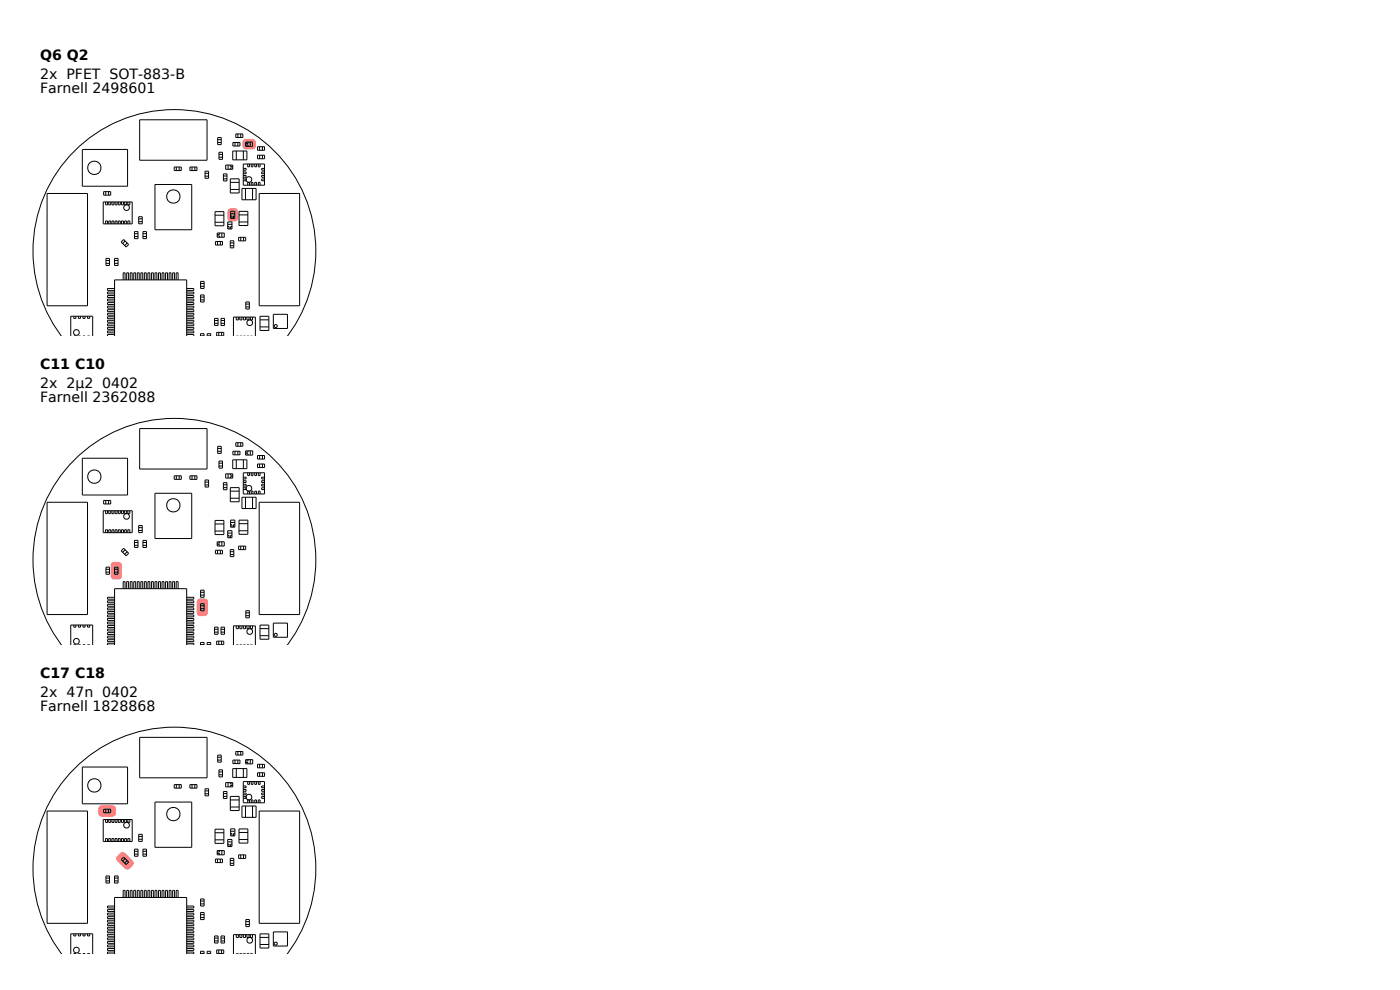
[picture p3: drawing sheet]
<svg xmlns="http://www.w3.org/2000/svg" width="297mm" height="210mm" viewBox="0 0 297 210" stroke-linecap="round" stroke-linejoin="round" font-family="sans-serif">
<defs><g id="words">
<g font-size="3">
<text x="8.5" y="12.8">Q6 Q2</text>
<text x="8.5" y="16.8">2x PFET SOT-883-B</text>
<text x="8.5" y="19.8">Farnell 2498601</text>
<text x="8.5" y="78.3">C11 C10</text>
<text x="8.5" y="82.3">2x 2µ2 0402</text>
<text x="8.5" y="85.3">Farnell 2362088</text>
<text x="8.5" y="143.8">C17 C18</text>
<text x="8.5" y="147.8">2x 47n 0402</text>
<text x="8.5" y="150.8">Farnell 1828868</text>
</g>
</g></defs>
<g fill="#ff8080">
<path d="M51.7 29.7a2.62 2.62 0 0 1 2.1-.2l.3 .2a1.45 1.45 0 0 1-.3 2 2.62 2.62 0 0 1-2.1-.2 1.7 1.7 0 0 1 0-1.8z"/>
<path d="M48.5 44.4a1.45 1.45 0 0 1 1.9 .2 2.62 2.62 0 0 1-.1 2.2 1.45 1.45 0 0 1-2-.3 2.62 2.62 0 0 1 .2-2.1z"/>
</g>
<g fill="none" stroke="#000" stroke-width=".21">
<path d="M17.5 31.7h9.6v7.8h-9.6zM29.6 25.4h14.3v8.6h-14.3zM32.9 39.1h7.8v9.6h-7.8zM37 35.4h1.5v.8h-1.5zM37.4 35.4v.8M38 35.4v.8M40.3 35.4h1.5v.8h-1.5zM40.7 35.4v.8M41.3 35.4v.8M43.5 36.3h.8v1.5h-.8zM43.5 37.4h.8M43.5 36.8h.8"/>
<path d="M46.2 30.2h.7M46.2 29.2h.7v1.5h-.7zM46.2 29.6h.7M46.5 32.3h.7v1.5h-.7zM46.5 33.3h.7M46.5 32.7h.7M47.4 37.9h.8M47.4 36.9h.8v1.5h-.8zM47.4 37.3h.8M47.9 35h1.5v.9h-1.5zM48.4 35v.9M48.9 37.9h1.8v3h-1.8z"/>
<path d="M48.9 38.7h1.8M48.9 35v.3h.5M49.4 32h3v1.9h-3zM49.4 35.6h-.5v.3M49.4 30.2h1.5v.8h-1.5zM49.9 30.2v.8M50 28.4h1.5v.8h-1.5zM50.1 32v1.9M50.5 30.2v.8M50.5 28.4v.8M51.1 28.4v.8M51.3 40h3v2.4h-3z"/>
<path d="M51.6 34.8h4.5v4.5h-4.5zM51.6 35.7h.6v.4h-.6M51.6 36.5h.6v.4h-.6M51.6 37.2h.6v.4h-.6M51.6 38h.6v.4h-.6M51.6 32v1.9M52.1 40v2.4M52.1 30.1h1.5v.9h-1.5zM52.1 30.8h.5v.2M52.6 39.3v-.6h.3v.6M52.6 34.8v.6h.3v-.6M52.6 30.1v.3h-.5"/>
<path d="M53.1 30.1v.9M53.3 39.3v-.6h.4v.6M53.3 34.8v.6h.4v-.6M53.6 40v2.4M54.1 39.3v-.6h.3v.6M54.1 34.8v.6h.3v-.6M54.6 32.9h1.5v.8h-1.5zM54.6 31.1h1.5v.8h-1.5zM54.8 39.3v-.6h.4v.6M54.8 34.8v.6h.4v-.6M55.1 31.1v.8M55.1 32.9v.8"/>
<path d="M55.7 31.1v.8M55.7 32.9v.8M56.1 35.7h-.6v.4h.6M56.1 36.5h-.6v.4h.6M56.1 37.2h-.6v.4h.6M56.1 38h-.6v.4h.6M10 41h8.6v23.9h-8.6zM21.9 42.8h6.1v4.7h-6.1zM22 40.7h1.5v.7h-1.5zM22.4 42.8v.7h.4v-.7M22.4 47.5v-.6h.4v.6M22.4 40.7v.7"/>
<path d="M22.5 54.8h.7v1.5h-.7zM22.5 55.3h.7M22.5 55.9h.7M23 40.7v.7M23.1 42.8v.7h.4v-.7M23.1 47.5v-.6h.4v.6M23.8 42.8v.7h.4v-.7M23.8 47.5v-.6h.4v.6M24.3 54.8h.7v1.5h-.7zM24.3 55.3h.7M24.3 55.9h.7M24.4 42.8v.7h.4v-.7"/>
<path d="M24.4 47.5v-.6h.4v.6M25.1 42.8v.7h.4v-.7M25.1 47.5v-.6h.4v.6M25.8 42.8v.7h.4v-.7M25.8 47.5v-.6h.4v.6M26.1 59.4v-1.5h.4v1.5M26.2 50.8l1.1 1.1-.5 .5-1.1-1.1zM26.5 42.8v.7h.4v-.7M26.5 47.5v-.6h.4v.6M26.6 51.1l-.6 .6M26.9 59.4v-1.5h.4v1.5M27 51.6l-.5 .5"/>
<path d="M27.1 42.8v.7h.4v-.7M27.1 47.5v-.6h.4v.6M27.6 59.4v-1.5h.4v1.5M28.4 59.4v-1.5h.4v1.5M28.5 49.1h.8v1.5h-.8zM28.5 49.6h.8M28.5 50.2h.8M29.1 59.4v-1.5h.4v1.5M29.4 46h.8v1.5h-.8zM29.4 47h.8M29.4 46.4h.8M29.9 59.4v-1.5h.4v1.5"/>
<path d="M30.3 49.1h.8v1.5h-.8zM30.3 49.6h.8M30.3 50.2h.8M30.6 59.4v-1.5h.4v1.5M31.4 59.4v-1.5h.4v1.5M32.1 59.4v-1.5h.4v1.5M32.9 59.4v-1.5h.4v1.5M33.6 59.4v-1.5h.4v1.5M34.4 59.4v-1.5h.4v1.5M35.1 59.4v-1.5h.4v1.5M35.9 59.4v-1.5h.4v1.5M36.6 59.4v-1.5h.4v1.5"/>
<path d="M37.4 59.4v-1.5h.4v1.5M42.6 59.7h.7v1.5h-.7zM45.6 44.9h1.9v3h-1.9zM45.6 45.7h1.9M45.6 47.2h1.9M45.7 51.2h1.5v.8h-1.5zM46.1 50h.5v.3M46.1 49.4h1.5v.9h-1.5zM46.2 51.2v.8M46.6 49.4v.3h-.5M46.8 51.2v.8M47.1 49.4v.9"/>
<path d="M48.3 47.6h.9M48.3 48.1h.3v.5M48.3 47.1h.9v1.5h-.9zM48.9 51.1h.7v1.5h-.7zM48.9 52.1h.7M48.9 51.5h.7M48.9 40.2h1.8M48.9 44.8h.9v1.5h-.9zM48.9 45.8h.3v.5M48.9 45.3h.9M49.2 48.1h-.3v.5M49.8 45.8h-.3v.5"/>
<path d="M50.6 50.3h1.5v.8h-1.5zM50.7 44.8h1.9v3h-1.9zM50.7 47.1h1.9M50.7 45.6h1.9M51.1 50.3v.8M51.7 50.3v.8M55 41h8.6v23.9h-8.6zM13 71.3a30 30 0 0 1 3.8-40.2 30 30 0 0 1 40.4 0 30 30 0 0 1 3.8 40.2M15 71.3v-4.2h4.7v4.2M15.6 67.1v.4h.5v-.4M15.6 71.3h.5M16.6 67.1v.4h.5v-.4"/>
<path d="M16.6 71.3h.5M17.6 67.1v.4h.4v-.4M17.6 71.3h.4M18.6 67.1v.4h.4v-.4M18.6 71.3h.4M24.3 61.2h-1.5v.4h1.5M24.3 71.3v-11.9h15.3v11.9M24.3 62h-1.5v.4h1.5M24.3 62.7h-1.5v.4h1.5M24.3 63.5h-1.5v.4h1.5M24.3 64.2h-1.5v.4h1.5M24.3 65h-1.5v.4h1.5"/>
<path d="M24.3 65.7h-1.5v.4h1.5M24.3 66.5h-1.5v.4h1.5M24.3 67.2h-1.5v.4h1.5M24.3 68h-1.5v.4h1.5M24.3 68.7h-1.5v.4h1.5M24.3 69.5h-1.5v.4h1.5M24.3 70.2h-1.5v.4h1.5M24.3 71h-1.5v.3M39.6 61.2h1.5v.4h-1.5M39.6 62h1.5v.4h-1.5M39.6 62.7h1.5v.4h-1.5M39.6 63.5h1.5v.4h-1.5"/>
<path d="M39.6 64.2h1.5v.4h-1.5M39.6 65h1.5v.4h-1.5M39.6 65.7h1.5v.4h-1.5M39.6 66.5h1.5v.4h-1.5M39.6 67.2h1.5v.4h-1.5M39.6 68h1.5v.4h-1.5M39.6 68.7h1.5v.4h-1.5M39.6 69.5h1.5v.4h-1.5M39.6 70.2h1.5v.4h-1.5M39.6 71h1.5v.3M42.5 71.3v-.5h.8v.5M42.5 71.2h.8"/>
<path d="M42.6 62.6h.7v1.5h-.7zM42.6 60.1h.7M42.6 60.7h.7M42.6 63h.7M42.6 63.6h.7M44 71.3v-.5h.7v.5M44 71.2h.7M45.5 67.5h.8v1.5h-.8zM45.5 68.6h.8M45.5 68h.8M46 70.5h1.5v.8h-1.5zM46.4 70.5v.8"/>
<path d="M46.9 67.5h.7v1.5h-.7zM46.9 68.6h.7M46.9 68h.7M47 70.5v.8M49.5 71.3v-4h4.7v4M50.1 67.3v.6h.5v-.6M50.9 67.3v.6h.4v-.6M51.6 67.3v.6h.5v-.6M52.2 64.1h.7v1.5h-.7zM52.2 65.1h.7M52.2 64.5h.7M52.4 67.3v.6h.4v-.6"/>
<path d="M53.1 67.3v.6h.5v-.6M55.2 67.1h1.8v3h-1.8zM55.2 67.9h1.8M55.2 69.4h1.8M58 66.7h3v3h-3zM58.3 68.9h.4v.5h-.4z"/>
<circle cx="20" cy="35.6" r="1.42"/>
<circle cx="52.8" cy="38.1" r=".6"/>
<circle cx="26.8" cy="44" r=".6"/>
<circle cx="36.8" cy="41.7" r="1.42"/>
<circle cx="16.2" cy="70.5" r=".6"/>
<circle cx="53" cy="68.5" r=".6"/>
</g>
<g fill="#ff8080">
<path d="M23.7 119.4a1.59 1.59 0 0 1 2.1 .3l.1 2.5a.75 .75 0 0 1-.8 .8h-.9a.75 .75 0 0 1-.7-.8v-2.2z"/>
<path d="M41.9 127.2a1.59 1.59 0 0 1 2.2 .2v2.6a.75 .75 0 0 1-.7 .7h-.9a.75 .75 0 0 1-.8-.7v-2.3z"/>
</g>
<g fill="none" stroke="#000" stroke-width=".21">
<path d="M17.5 97.2h9.6v7.8h-9.6zM29.6 90.9h14.3v8.6h-14.3zM46.2 95.7h.7M46.2 94.7h.7v1.5h-.7zM46.2 95.1h.7M46.5 97.8h.7v1.5h-.7zM46.5 98.9h.7M46.5 98.3h.7M49.4 97.5h3v1.9h-3zM49.4 95.7h1.5v.8h-1.5zM49.9 95.7v.8M50 93.9h1.5v.8h-1.5z"/>
<path d="M50.1 97.5v1.9M50.5 95.7v.8M50.5 93.9v.8M51.1 93.9v.8M51.6 97.5v1.9M52.1 95.6h1.5v.9h-1.5zM52.1 96.3h.5v.2M52.6 95.6v.3h-.5M53.1 95.6v.9M54.6 98.4h1.5v.8h-1.5zM54.6 96.6h1.5v.8h-1.5zM55.1 96.6v.8"/>
<path d="M55.1 98.4v.8M55.7 96.6v.8M55.7 98.4v.8M10 106.6h8.6v23.8h-8.6zM21.9 108.4h6.1v4.6h-6.1zM22 106.2h1.5v.7h-1.5zM22.4 108.4v.6h.4v-.6M22.4 113v-.6h.4v.6M22.4 106.2v.7M23 106.2v.7M23.1 108.4v.6h.4v-.6M23.1 113v-.6h.4v.6"/>
<path d="M23.8 108.4v.6h.4v-.6M23.8 113v-.6h.4v.6M24.4 108.4v.6h.4v-.6M24.4 113v-.6h.4v.6M25.1 108.4v.6h.4v-.6M25.1 113v-.6h.4v.6M25.8 108.4v.6h.4v-.6M25.8 113v-.6h.4v.6M26.2 116.3l1.1 1.1-.5 .5-1.1-1.1zM26.5 108.4v.6h.4v-.6M26.5 113v-.6h.4v.6M26.6 116.6l-.6 .6"/>
<path d="M27 117.1l-.6 .5M27.1 108.4v.6h.4v-.6M27.1 113v-.6h.4v.6M28.5 114.6h.8v1.5h-.8zM28.5 115.1h.8M28.5 115.7h.8M29.4 111.5h.8v1.5h-.8zM29.4 112.5h.8M29.4 111.9h.8M30.3 114.6h.8v1.5h-.8zM30.3 115.1h.8M30.3 115.7h.8"/>
<path d="M32.9 104.6h7.8v9.6h-7.8zM37 100.9h1.5v.8h-1.5zM37.4 100.9v.8M38 100.9v.8M40.3 100.9h1.5v.8h-1.5zM40.7 100.9v.8M41.3 100.9v.8M43.5 101.8h.8v1.5h-.8zM43.5 102.9h.8M43.5 102.3h.8M45.6 110.4h1.9v3h-1.9zM45.6 111.2h1.9"/>
<path d="M45.6 112.7h1.9M45.7 116.7h1.5v.8h-1.5zM46.1 115.6h.5v.2M46.1 114.9h1.5v.9h-1.5zM46.2 116.7v.8M46.6 114.9v.3h-.5M46.8 116.7v.8M47.1 114.9v.9M47.4 103.4h.8M47.4 102.4h.8v1.5h-.8zM47.4 102.8h.8M47.9 100.5h1.5v.9h-1.5z"/>
<path d="M48.3 113.1h.9M48.3 113.6h.3v.5M48.3 112.6h.9v1.5h-.9zM48.4 100.5v.9M48.9 116.6h.7v1.5h-.7zM48.9 117.6h.7M48.9 117h.7M48.9 103.4h1.8v3h-1.8zM48.9 105.7h1.8M48.9 104.2h1.8M48.9 100.5v.3h.5M48.9 110.3h.9v1.5h-.9z"/>
<path d="M48.9 111.3h.3v.5M48.9 110.8h.9M49.2 113.6h-.3v.5M49.4 101.1h-.5v.3M49.8 111.3h-.3v.5M50.6 115.9h1.5v.7h-1.5zM50.7 110.3h1.9v3h-1.9zM50.7 112.6h1.9M50.7 111.1h1.9M51.1 115.9v.7M51.3 105.5h3v2.4h-3zM51.6 100.3h4.5v4.5h-4.5z"/>
<path d="M51.6 101.2h.6v.4h-.6M51.6 102h.6v.4h-.6M51.6 102.7h.6v.4h-.6M51.6 103.5h.6v.4h-.6M51.7 115.9v.7M52.1 105.5v2.4M52.6 104.8v-.6h.3v.6M52.6 100.3v.6h.3v-.6M53.3 104.8v-.6h.4v.6M53.3 100.3v.6h.4v-.6M53.6 105.5v2.4M54.1 104.8v-.6h.3v.6"/>
<path d="M54.1 100.3v.6h.3v-.6M54.8 104.8v-.6h.4v.6M54.8 100.3v.6h.4v-.6M55 106.6h8.6v23.8h-8.6zM56.1 101.2h-.6v.4h.6M56.1 102h-.6v.4h.6M56.1 102.7h-.6v.4h.6M56.1 103.5h-.6v.4h.6M13 136.8a30 30 0 0 1 3.8-40.2 30 30 0 0 1 40.4 0 30 30 0 0 1 3.8 40.2M15 136.8v-4.2h4.7v4.2M15.6 132.6v.4h.5v-.4M15.6 136.8h.1"/>
<path d="M15.6 136.8h.5M16.1 136.8h.1M16.6 132.6v.4h.5v-.4M16.6 136.8h.5M16.6 136.8h.1M17.1 136.8h.1M17.6 132.6v.4h.4v-.4M17.6 136.8h.4M17.6 136.8h.1M18 136.8h.1M18.6 132.6v.4h.4v-.4M18.6 136.8h.4"/>
<path d="M18.6 136.8h.1M19 136.8h.1M22.5 120.3h.7v1.5h-.7zM22.5 120.8h.7M22.5 121.4h.7M24.3 120.3h.7v1.5h-.7zM24.3 120.8h.7M24.3 121.4h.7M24.3 126.7h-1.5v.4h1.5M24.3 136.8v-11.9h15.3v11.9M24.3 127.5h-1.5v.4h1.5M24.3 128.2h-1.5v.4h1.5"/>
<path d="M24.3 129h-1.5v.4h1.5M24.3 129.7h-1.5v.4h1.5M24.3 130.5h-1.5v.4h1.5M24.3 131.2h-1.5v.4h1.5M24.3 132h-1.5v.4h1.5M24.3 132.7h-1.5v.4h1.5M24.3 133.5h-1.5v.4h1.5M24.3 134.2h-1.5v.4h1.5M24.3 135h-1.5v.4h1.5M24.3 135.7h-1.5v.4h1.5M24.3 136.5h-1.5v.3M26.1 124.9v-1.5h.4v1.5"/>
<path d="M26.9 124.9v-1.5h.4v1.5M27.6 124.9v-1.5h.4v1.5M28.4 124.9v-1.5h.4v1.5M29.1 124.9v-1.5h.4v1.5M29.9 124.9v-1.5h.4v1.5M30.6 124.9v-1.5h.4v1.5M31.4 124.9v-1.5h.4v1.5M32.1 124.9v-1.5h.4v1.5M32.9 124.9v-1.5h.4v1.5M33.6 124.9v-1.5h.4v1.5M34.4 124.9v-1.5h.4v1.5M35.1 124.9v-1.5h.4v1.5"/>
<path d="M35.9 124.9v-1.5h.4v1.5M36.6 124.9v-1.5h.4v1.5M37.4 124.9v-1.5h.4v1.5M39.6 126.7h1.5v.4h-1.5M39.6 127.5h1.5v.4h-1.5M39.6 128.2h1.5v.4h-1.5M39.6 129h1.5v.4h-1.5M39.6 129.7h1.5v.4h-1.5M39.6 130.5h1.5v.4h-1.5M39.6 131.2h1.5v.4h-1.5M39.6 132h1.5v.4h-1.5M39.6 132.7h1.5v.4h-1.5"/>
<path d="M39.6 133.5h1.5v.4h-1.5M39.6 134.2h1.5v.4h-1.5M39.6 135h1.5v.4h-1.5M39.6 135.7h1.5v.4h-1.5M39.6 136.5h1.5v.3M42.5 136.8v-.5h.8v.5M42.5 136.8h.8M42.6 125.2h.7v1.5h-.7zM42.6 128.1h.7v1.5h-.7zM42.6 125.7h.7M42.6 126.3h.7M42.6 128.5h.7"/>
<path d="M42.6 129.1h.7M44 136.8v-.5h.7v.5M44 136.8h.7M45.5 133.1h.8v1.5h-.8zM45.5 134.1h.8M45.5 133.5h.8M46 136h1.5v.8h-1.5zM46.4 136v.8M46.9 133.1h.7v1.5h-.7zM46.9 134.1h.7M46.9 133.5h.7M47 136v.8"/>
<path d="M49.5 136.8v-4h4.7v4M50.1 132.8v.6h.5v-.6M50.9 132.8v.6h.4v-.6M51.6 132.8v.6h.5v-.6M52.2 129.6h.7v1.5h-.7zM52.2 130.6h.7M52.2 130h.7M52.4 132.8v.6h.4v-.6M53.1 132.8v.6h.5v-.6M55.2 132.6h1.8v3h-1.8zM55.2 133.4h1.8M55.2 134.9h1.8"/>
<path d="M58 132.2h3v3h-3zM58.3 134.4h.4v.5h-.4z"/>
<circle cx="20" cy="101.1" r="1.42"/>
<circle cx="26.8" cy="109.5" r=".6"/>
<circle cx="36.8" cy="107.2" r="1.42"/>
<circle cx="52.8" cy="103.6" r=".6"/>
<circle cx="16.2" cy="136.1" r=".6"/>
<circle cx="53" cy="134" r=".6"/>
</g>
<g fill="#ff8080">
<path d="M24.9 181.6l.6-.6a.75 .75 0 0 1 1.1 0l1.5 1.6a.75 .75 0 0 1 0 1l-.6 .7a.75 .75 0 0 1-1 0l-1.6-1.6a.75 .75 0 0 1 0-1.1z"/>
<path d="M21.1 171.1l.5-.3h2.3a.75 .75 0 0 1 .7 .8v.9a.75 .75 0 0 1-.7 .7h-2.3a.75 .75 0 0 1-.7-.7v-.9z"/>
</g>
<g fill="none" stroke="#000" stroke-width=".21">
<path d="M29.6 156.4h14.3v8.6h-14.3zM50 159.4h1.5v.8h-1.5zM50.5 159.4v.8M51.1 159.4v.8M10 172.1h8.6v23.8h-8.6zM17.5 162.7h9.6v7.8h-9.6zM21.9 173.9h6.1v4.6h-6.1zM22 171.7h1.5v.7h-1.5zM22.4 173.9v.6h.4v-.6M22.4 178.5v-.6h.4v.6M22.4 171.7v.7M23 171.7v.7"/>
<path d="M23.1 173.9v.6h.4v-.6M23.1 178.5v-.6h.4v.6M23.8 173.9v.6h.4v-.6M23.8 178.5v-.6h.4v.6M24.4 173.9v.6h.4v-.6M24.4 178.5v-.6h.4v.6M25.1 173.9v.6h.4v-.6M25.1 178.5v-.6h.4v.6M25.8 173.9v.6h.4v-.6M25.8 178.5v-.6h.4v.6M26.5 173.9v.6h.4v-.6M26.5 178.5v-.6h.4v.6"/>
<path d="M27.1 173.9v.6h.4v-.6M27.1 178.5v-.6h.4v.6M29.4 177h.8v1.5h-.8zM29.4 178h.8M29.4 177.4h.8M32.9 170.2h7.8v9.6h-7.8zM37 166.5h1.5v.7h-1.5zM37.4 166.5v.7M38 166.5v.7M40.3 166.5h1.5v.7h-1.5zM40.7 166.5v.7M41.3 166.5v.7"/>
<path d="M43.5 167.3h.8v1.5h-.8zM43.5 168.4h.8M43.5 167.8h.8M45.6 175.9h1.9v3h-1.9zM45.6 176.7h1.9M45.6 178.2h1.9M46.2 161.2h.7M46.2 160.2h.7v1.5h-.7zM46.2 160.6h.7M46.5 163.3h.7v1.5h-.7zM46.5 164.4h.7M46.5 163.8h.7"/>
<path d="M47.4 169h.8M47.4 167.9h.8v1.5h-.8zM47.4 168.4h.8M47.9 166h1.5v.9h-1.5zM48.3 178.6h.9M48.3 179.1h.3v.5M48.3 178.1h.9v1.5h-.9zM48.4 166v.9M48.9 169h1.8v3h-1.8zM48.9 171.2h1.8M48.9 169.7h1.8M48.9 166v.3h.5"/>
<path d="M48.9 175.8h.9v1.5h-.9zM48.9 176.8h.3v.5M48.9 176.4h.9M49.2 179.1h-.3v.5M49.4 163.1h3v1.8h-3zM49.4 166.6h-.5v.3M49.4 161.2h1.5v.8h-1.5zM49.8 176.8h-.3v.5M49.9 161.2v.8M50.1 163.1v1.8M50.5 161.2v.8M50.7 175.9h1.9v3h-1.9z"/>
<path d="M50.7 178.1h1.9M50.7 176.6h1.9M51.3 171h3v2.4h-3zM51.6 165.8h4.5v4.5h-4.5zM51.6 166.7h.6v.4h-.6M51.6 167.5h.6v.4h-.6M51.6 168.2h.6v.4h-.6M51.6 169h.6v.4h-.6M51.6 163.1v1.8M52.1 171v2.4M52.1 161.2h1.5v.9h-1.5zM52.1 161.8h.5v.3"/>
<path d="M52.6 170.3v-.6h.3v.6M52.6 165.8v.6h.3v-.6M52.6 161.2v.2h-.5M53.1 161.2v.9M53.3 170.3v-.6h.4v.6M53.3 165.8v.6h.4v-.6M53.6 171v2.4M54.1 170.3v-.6h.3v.6M54.1 165.8v.6h.3v-.6M54.6 163.9h1.5v.8h-1.5zM54.6 162.1h1.5v.8h-1.5zM54.8 170.3v-.6h.4v.6"/>
<path d="M54.8 165.8v.6h.4v-.6M55 172.1h8.6v23.8h-8.6zM55.1 162.1v.8M55.1 163.9v.8M55.7 162.1v.8M55.7 163.9v.8M56.1 166.7h-.6v.4h.6M56.1 167.5h-.6v.4h.6M56.1 168.2h-.6v.4h.6M56.1 169h-.6v.4h.6M15.6 198.1v.5h.5v-.5M16.6 198.1v.5h.5v-.5"/>
<path d="M17.6 198.1v.5h.4v-.5M18.6 198.1v.5h.4v-.5M22.5 185.8h.7v1.5h-.7zM22.5 186.3h.7M22.5 186.9h.7M24.3 185.8h.7v1.5h-.7zM24.3 186.3h.7M24.3 186.9h.7M24.3 192.2h-1.5v.4h1.5M24.3 193h-1.5v.4h1.5M24.3 193.7h-1.5v.4h1.5M24.3 194.5h-1.5v.4h1.5"/>
<path d="M24.3 195.2h-1.5v.4h1.5M24.3 196h-1.5v.4h1.5M24.3 196.7h-1.5v.4h1.5M24.3 197.5h-1.5v.4h1.5M24.3 198.2h-1.5v.4h1.5M24.3 199h-1.5v.4h1.5M24.3 199.7h-1.5v.4h1.5M26.1 190.4v-1.5h.4v1.5M26.2 181.8l1.1 1.1-.5 .5-1.1-1zM26.6 182.1l-.6 .6M26.9 190.4v-1.5h.4v1.5M27 182.6l-.5 .5"/>
<path d="M27.6 190.4v-1.5h.4v1.5M28.4 190.4v-1.5h.4v1.5M28.5 180.1h.8v1.5h-.8zM28.5 180.6h.8M28.5 181.2h.8M29.1 190.4v-1.5h.4v1.5M29.9 190.4v-1.5h.4v1.5M30.3 180.1h.8v1.5h-.8zM30.3 180.6h.8M30.3 181.2h.8M30.6 190.4v-1.5h.4v1.5M31.4 190.4v-1.5h.4v1.5"/>
<path d="M32.1 190.4v-1.5h.4v1.5M32.9 190.4v-1.5h.4v1.5M33.6 190.4v-1.5h.4v1.5M34.4 190.4v-1.5h.4v1.5M35.1 190.4v-1.5h.4v1.5M35.9 190.4v-1.5h.4v1.5M36.6 190.4v-1.5h.4v1.5M37.4 190.4v-1.5h.4v1.5M39.6 192.2h1.5v.4h-1.5M39.6 193h1.5v.4h-1.5M39.6 193.7h1.5v.4h-1.5M39.6 194.5h1.5v.4h-1.5"/>
<path d="M39.6 195.2h1.5v.4h-1.5M39.6 196h1.5v.4h-1.5M39.6 196.7h1.5v.4h-1.5M39.6 197.5h1.5v.4h-1.5M39.6 198.2h1.5v.4h-1.5M39.6 199h1.5v.4h-1.5M39.6 199.7h1.5v.4h-1.5M42.6 190.7h.7v1.5h-.7zM42.6 193.6h.7v1.5h-.7zM42.6 191.2h.7M42.6 191.8h.7M42.6 194h.7"/>
<path d="M42.6 194.6h.7M45.5 198.6h.8v1.5h-.8zM45.5 199.6h.8M45.5 199h.8M45.7 182.2h1.5v.8h-1.5zM46.1 181.1h.5v.2M46.1 180.4h1.5v.9h-1.5zM46.2 182.2v.8M46.6 180.4v.3h-.5M46.8 182.2v.8M46.9 198.6h.7v1.5h-.7zM46.9 199.6h.7"/>
<path d="M46.9 199h.7M47.1 180.4v.9M48.9 182.1h.7v1.5h-.7zM48.9 183.1h.7M48.9 182.5h.7M50.1 198.3v.6h.5v-.6M50.6 181.4h1.5v.7h-1.5zM50.9 198.3v.6h.4v-.6M51.1 181.4v.7M51.6 198.3v.6h.5v-.6M51.7 181.4v.7M52.2 195.1h.7v1.5h-.7z"/>
<path d="M52.2 196.1h.7M52.2 195.5h.7M52.4 198.3v.6h.4v-.6M53.1 198.3v.6h.5v-.6M55.2 198.1h1.8v3h-1.8zM55.2 198.9h1.8M58 197.7h3v3h-3zM58.3 199.9h.4v.5h-.4zM13 202.3a30 30 0 0 1 3.8-40.2 30 30 0 0 1 40.4 0 30 30 0 0 1 3.8 40.2M15 202.3v-4.2h4.7v4.2M15.6 202.3h.1M15.6 202.3h.5"/>
<path d="M16.1 202.3h.1M16.6 202.3h.5M16.6 202.3h.1M17.1 202.3h.1M17.6 202.3h.4M17.6 202.3h.1M18 202.3h.1M18.6 202.3h.4M18.6 202.3h.1M19 202.3h.1M24.3 202.3v-11.9h15.3v11.9M24.3 200.5h-1.5v.4h1.5"/>
<path d="M24.3 201.2h-1.5v.4h1.5M24.3 202h-1.5v.3M39.6 200.5h1.5v.4h-1.5M39.6 201.2h1.5v.4h-1.5M39.6 202h1.5v.3M42.5 202.3v-.5h.8v.5M42.5 202.3h.8M44 202.3v-.5h.7v.5M44 202.3h.7M46 201.5h1.5v.8h-1.5zM46.4 201.5v.8M47 201.5v.8"/>
<path d="M54.2 202.3v-4h-4.7v4M55.2 200.4h1.8"/>
<circle cx="20" cy="166.6" r="1.42"/>
<circle cx="26.8" cy="175.1" r=".6"/>
<circle cx="36.8" cy="172.7" r="1.42"/>
<circle cx="52.8" cy="169.1" r=".6"/>
<circle cx="53" cy="199.5" r=".6"/>
<circle cx="16.2" cy="201.6" r=".6"/>
</g>
<use href="#words"/>
</svg>
